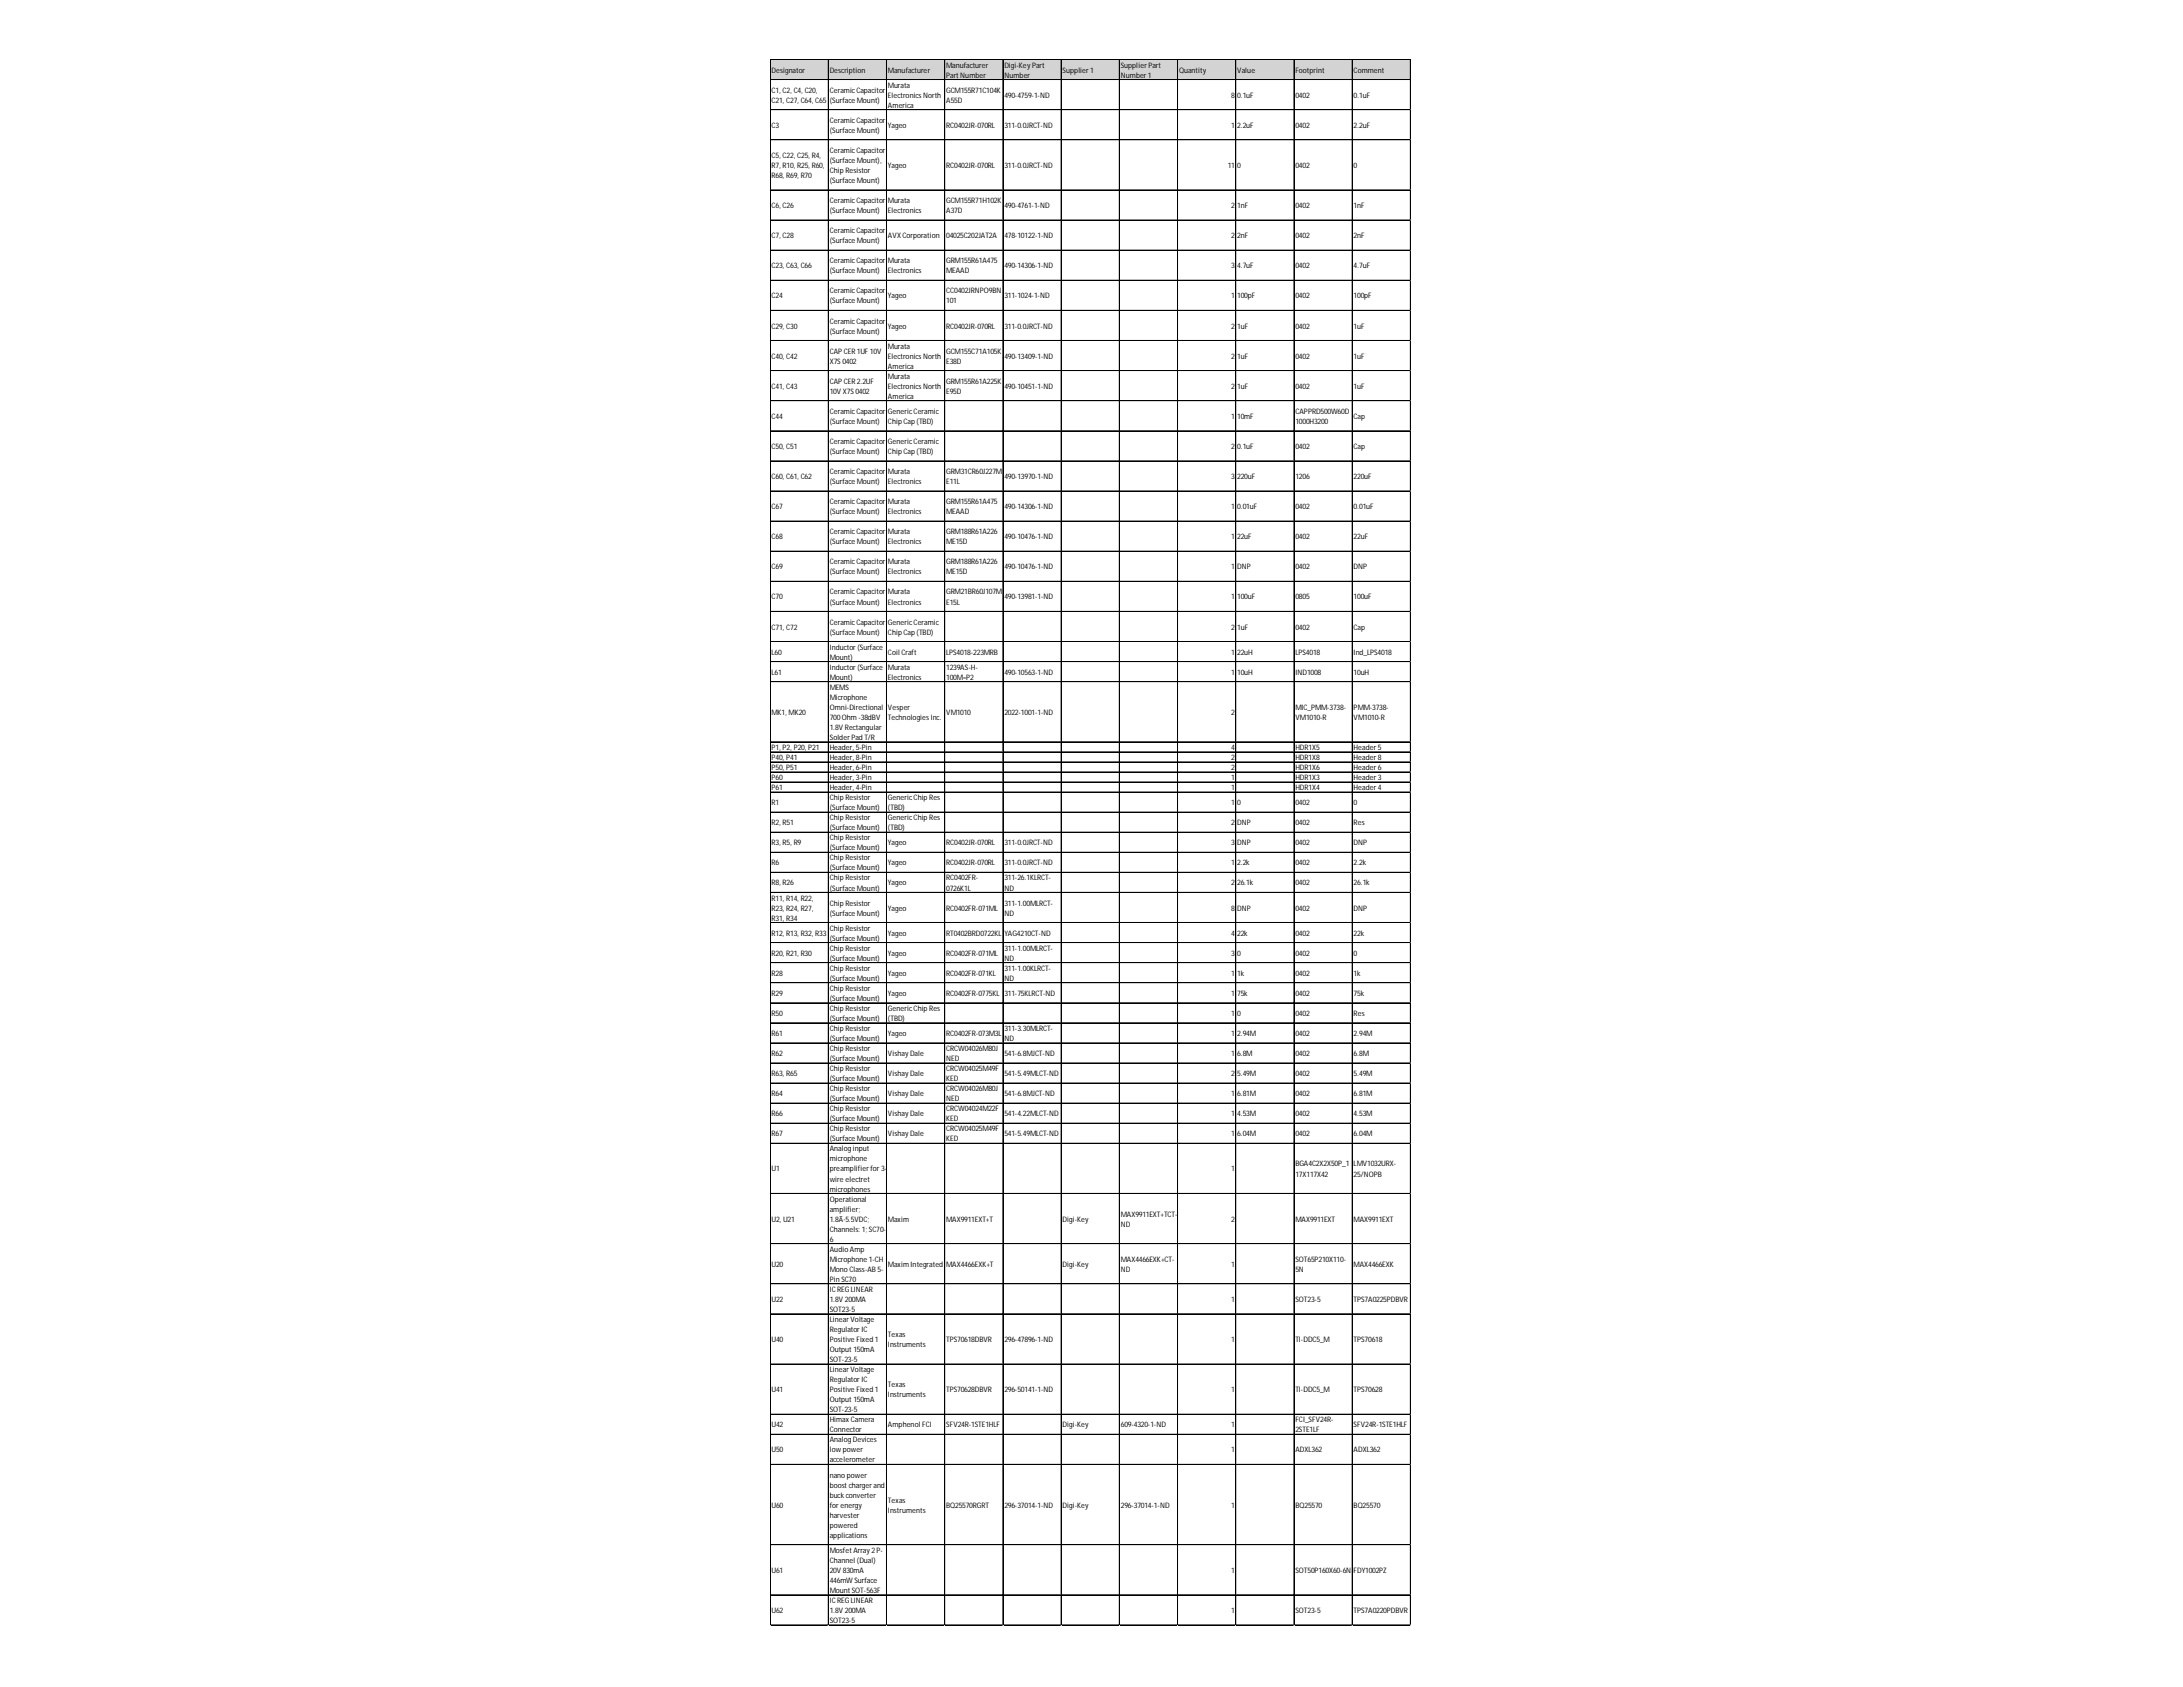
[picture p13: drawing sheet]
<svg xmlns="http://www.w3.org/2000/svg" width="279mm" height="216mm" viewBox="0 0 279 216" stroke-linecap="round" stroke-linejoin="round" font-family="sans-serif">
<defs><g id="words">
<g font-size="1">
<text x="98.8" y="9.3">Designator</text>
<text x="98.8" y="11.9">C1, C2, C4, C20,</text>
<text x="106.2" y="9.3">Description</text>
<text x="106.2" y="11.9">CeramicCapacitor</text>
<text x="113.7" y="9.3">Manufacturer</text>
<text x="113.7" y="11.2">Murata</text>
<text x="121.1" y="8.7">Manufacturer</text>
<text x="121.1" y="9.9">Part Number</text>
<text x="121.1" y="11.9">GCM155R71C104K</text>
<text x="128.6" y="8.7">Digi-Key Part</text>
<text x="128.6" y="9.9">Number</text>
<text x="136" y="9.3">Supplier 1</text>
<text x="143.5" y="8.7">Supplier Part</text>
<text x="143.5" y="9.9">Number 1</text>
<text x="150.9" y="9.3">Quantity</text>
<text x="158.4" y="9.3">Value</text>
<text x="165.8" y="9.3">Footprint</text>
<text x="173.3" y="9.3">Comment</text>
<text x="98.8" y="13.2">C21, C27, C64, C65</text>
<text x="98.8" y="16.4">C3</text>
<text x="106.2" y="13.2">(Surface Mount)</text>
<text x="106.2" y="15.7">CeramicCapacitor</text>
<text x="106.2" y="17">(Surface Mount)</text>
<text x="113.7" y="12.5">Electronics North</text>
<text x="113.7" y="13.8">America</text>
<text x="113.7" y="16.4">Yageo</text>
<text x="121.1" y="13.2">A55D</text>
<text x="121.1" y="16.4">RC0402JR-070RL</text>
<text x="128.6" y="12.5">490-4759-1-ND</text>
<text x="128.6" y="16.4">311-0.0JRCT-ND</text>
<text x="157.6" y="12.5">8</text>
<text x="157.6" y="16.4">1</text>
<text x="158.4" y="12.5">0.1uF</text>
<text x="158.4" y="16.4">2.2uF</text>
<text x="165.8" y="12.5">0402</text>
<text x="165.8" y="16.4">0402</text>
<text x="173.3" y="12.5">0.1uF</text>
<text x="173.3" y="16.4">2.2uF</text>
<text x="98.8" y="20.2">C5, C22, C25, R4,</text>
<text x="98.8" y="21.5">R7, R10, R25, R60,</text>
<text x="98.8" y="22.8">R68, R69, R70</text>
<text x="106.2" y="19.6">CeramicCapacitor</text>
<text x="106.2" y="20.9">(Surface Mount),</text>
<text x="106.2" y="22.1">Chip Resistor</text>
<text x="106.2" y="23.4">(Surface Mount)</text>
<text x="113.7" y="21.5">Yageo</text>
<text x="121.1" y="21.5">RC0402JR-070RL</text>
<text x="128.6" y="21.5">311-0.0JRCT-ND</text>
<text x="157.1" y="21.5">11</text>
<text x="158.4" y="21.5">0</text>
<text x="165.8" y="21.5">0402</text>
<text x="173.3" y="21.5">0</text>
<text x="98.8" y="26.6">C6, C26</text>
<text x="106.2" y="26">CeramicCapacitor</text>
<text x="106.2" y="27.3">(Surface Mount)</text>
<text x="106.2" y="29.8">CeramicCapacitor</text>
<text x="113.7" y="26">Murata</text>
<text x="113.7" y="27.3">Electronics</text>
<text x="121.1" y="26">GCM155R71H102K</text>
<text x="121.1" y="27.3">A37D</text>
<text x="128.6" y="26.6">490-4761-1-ND</text>
<text x="157.6" y="26.6">2</text>
<text x="158.4" y="26.6">1nF</text>
<text x="165.8" y="26.6">0402</text>
<text x="173.3" y="26.6">1nF</text>
<text x="98.8" y="30.5">C7, C28</text>
<text x="98.8" y="34.3">C23, C63, C66</text>
<text x="106.2" y="31.1">(Surface Mount)</text>
<text x="106.2" y="33.7">CeramicCapacitor</text>
<text x="106.2" y="35">(Surface Mount)</text>
<text x="113.7" y="30.5">AVX Corporation</text>
<text x="113.7" y="33.7">Murata</text>
<text x="113.7" y="35">Electronics</text>
<text x="121.1" y="30.5">04025C202JAT2A</text>
<text x="121.1" y="33.7">GRM155R61A475</text>
<text x="121.1" y="35">MEAAD</text>
<text x="128.6" y="30.5">478-10122-1-ND</text>
<text x="128.6" y="34.3">490-14306-1-ND</text>
<text x="157.6" y="30.5">2</text>
<text x="157.6" y="34.3">3</text>
<text x="158.4" y="30.5">2nF</text>
<text x="158.4" y="34.3">4.7uF</text>
<text x="165.8" y="30.5">0402</text>
<text x="165.8" y="34.3">0402</text>
<text x="173.3" y="30.5">2nF</text>
<text x="173.3" y="34.3">4.7uF</text>
<text x="98.8" y="38.2">C24</text>
<text x="106.2" y="37.6">CeramicCapacitor</text>
<text x="106.2" y="38.8">(Surface Mount)</text>
<text x="106.2" y="41.4">CeramicCapacitor</text>
<text x="113.7" y="38.2">Yageo</text>
<text x="121.1" y="37.6">CC0402JRNPO9BN</text>
<text x="121.1" y="38.8">101</text>
<text x="128.6" y="38.2">311-1024-1-ND</text>
<text x="157.6" y="38.2">1</text>
<text x="158.4" y="38.2">100pF</text>
<text x="165.8" y="38.2">0402</text>
<text x="173.3" y="38.2">100pF</text>
<text x="98.8" y="42">C29, C30</text>
<text x="98.8" y="45.9">C40, C42</text>
<text x="106.2" y="42.7">(Surface Mount)</text>
<text x="106.2" y="45.3">CAP CER 1UF 10V</text>
<text x="106.2" y="46.5">X7S 0402</text>
<text x="113.7" y="42">Yageo</text>
<text x="113.7" y="44.6">Murata</text>
<text x="113.7" y="45.9">Electronics North</text>
<text x="113.7" y="47.2">America</text>
<text x="121.1" y="42">RC0402JR-070RL</text>
<text x="121.1" y="45.3">GCM155C71A105K</text>
<text x="121.1" y="46.5">E38D</text>
<text x="128.6" y="42">311-0.0JRCT-ND</text>
<text x="128.6" y="45.9">490-13409-1-ND</text>
<text x="157.6" y="42">2</text>
<text x="157.6" y="45.9">2</text>
<text x="158.4" y="42">1uF</text>
<text x="158.4" y="45.9">1uF</text>
<text x="165.8" y="42">0402</text>
<text x="165.8" y="45.9">0402</text>
<text x="173.3" y="42">1uF</text>
<text x="173.3" y="45.9">1uF</text>
<text x="98.8" y="49.8">C41, C43</text>
<text x="98.8" y="53.6">C44</text>
<text x="106.2" y="49.1">CAP CER 2.2UF</text>
<text x="106.2" y="50.4">10V X7S 0402</text>
<text x="106.2" y="53">CeramicCapacitor</text>
<text x="113.7" y="48.5">Murata</text>
<text x="113.7" y="49.8">Electronics North</text>
<text x="113.7" y="51">America</text>
<text x="113.7" y="53">GenericCeramic</text>
<text x="121.1" y="49.1">GRM155R61A225K</text>
<text x="121.1" y="50.4">E95D</text>
<text x="128.6" y="49.8">490-10451-1-ND</text>
<text x="157.6" y="49.8">2</text>
<text x="157.6" y="53.6">1</text>
<text x="158.4" y="49.8">1uF</text>
<text x="158.4" y="53.6">10mF</text>
<text x="165.8" y="49.8">0402</text>
<text x="165.8" y="53">CAPPRD500W60D</text>
<text x="173.3" y="49.8">1uF</text>
<text x="173.3" y="53.6">Cap</text>
<text x="98.8" y="57.5">C50, C51</text>
<text x="106.2" y="54.2">(Surface Mount)</text>
<text x="106.2" y="56.8">CeramicCapacitor</text>
<text x="106.2" y="58.1">(Surface Mount)</text>
<text x="113.7" y="54.2">Chip Cap (TBD)</text>
<text x="113.7" y="56.8">GenericCeramic</text>
<text x="113.7" y="58.1">Chip Cap (TBD)</text>
<text x="157.6" y="57.5">2</text>
<text x="158.4" y="57.5">0.1uF</text>
<text x="165.8" y="54.2">1000H3200</text>
<text x="165.8" y="57.5">0402</text>
<text x="173.3" y="57.5">Cap</text>
<text x="98.8" y="61.3">C60, C61, C62</text>
<text x="98.8" y="65.2">C67</text>
<text x="106.2" y="60.7">CeramicCapacitor</text>
<text x="106.2" y="62">(Surface Mount)</text>
<text x="106.2" y="64.5">CeramicCapacitor</text>
<text x="106.2" y="65.8">(Surface Mount)</text>
<text x="113.7" y="60.7">Murata</text>
<text x="113.7" y="62">Electronics</text>
<text x="113.7" y="64.5">Murata</text>
<text x="113.7" y="65.8">Electronics</text>
<text x="121.1" y="60.7">GRM31CR60J227M</text>
<text x="121.1" y="62">E11L</text>
<text x="121.1" y="64.5">GRM155R61A475</text>
<text x="121.1" y="65.8">MEAAD</text>
<text x="128.6" y="61.3">490-13970-1-ND</text>
<text x="128.6" y="65.2">490-14306-1-ND</text>
<text x="157.6" y="61.3">3</text>
<text x="157.6" y="65.2">1</text>
<text x="158.4" y="61.3">220uF</text>
<text x="158.4" y="65.2">0.01uF</text>
<text x="165.8" y="61.3">1206</text>
<text x="165.8" y="65.2">0402</text>
<text x="173.3" y="61.3">220uF</text>
<text x="173.3" y="65.2">0.01uF</text>
<text x="98.8" y="69">C68</text>
<text x="106.2" y="68.4">CeramicCapacitor</text>
<text x="106.2" y="69.7">(Surface Mount)</text>
<text x="113.7" y="68.4">Murata</text>
<text x="113.7" y="69.7">Electronics</text>
<text x="121.1" y="68.4">GRM188R61A226</text>
<text x="121.1" y="69.7">ME15D</text>
<text x="128.6" y="69">490-10476-1-ND</text>
<text x="157.6" y="69">1</text>
<text x="158.4" y="69">22uF</text>
<text x="165.8" y="69">0402</text>
<text x="173.3" y="69">22uF</text>
<text x="98.8" y="72.9">C69</text>
<text x="98.8" y="76.7">C70</text>
<text x="106.2" y="72.2">CeramicCapacitor</text>
<text x="106.2" y="73.5">(Surface Mount)</text>
<text x="106.2" y="76.1">CeramicCapacitor</text>
<text x="106.2" y="77.4">(Surface Mount)</text>
<text x="113.7" y="72.2">Murata</text>
<text x="113.7" y="73.5">Electronics</text>
<text x="113.7" y="76.1">Murata</text>
<text x="113.7" y="77.4">Electronics</text>
<text x="121.1" y="72.2">GRM188R61A226</text>
<text x="121.1" y="73.5">ME15D</text>
<text x="121.1" y="76.1">GRM21BR60J107M</text>
<text x="121.1" y="77.4">E15L</text>
<text x="128.6" y="72.9">490-10476-1-ND</text>
<text x="128.6" y="76.7">490-13981-1-ND</text>
<text x="157.6" y="72.9">1</text>
<text x="157.6" y="76.7">1</text>
<text x="158.4" y="72.9">DNP</text>
<text x="158.4" y="76.7">100uF</text>
<text x="165.8" y="72.9">0402</text>
<text x="165.8" y="76.7">0805</text>
<text x="173.3" y="72.9">DNP</text>
<text x="173.3" y="76.7">100uF</text>
<text x="98.8" y="80.6">C71, C72</text>
<text x="98.8" y="83.8">L60</text>
<text x="106.2" y="79.9">CeramicCapacitor</text>
<text x="106.2" y="81.2">(Surface Mount)</text>
<text x="106.2" y="83.1">Inductor (Surface</text>
<text x="113.7" y="79.9">GenericCeramic</text>
<text x="113.7" y="81.2">Chip Cap (TBD)</text>
<text x="113.7" y="83.8">Coil Craft</text>
<text x="121.1" y="83.8">LPS4018-223MRB</text>
<text x="157.6" y="80.6">2</text>
<text x="157.6" y="83.8">1</text>
<text x="158.4" y="80.6">1uF</text>
<text x="158.4" y="83.8">22uH</text>
<text x="165.8" y="80.6">0402</text>
<text x="165.8" y="83.8">LPS4018</text>
<text x="173.3" y="80.6">Cap</text>
<text x="173.3" y="83.8">Ind_LPS4018</text>
<text x="98.8" y="86.4">L61</text>
<text x="106.2" y="84.4">Mount)</text>
<text x="106.2" y="85.7">Inductor (Surface</text>
<text x="106.2" y="87">Mount)</text>
<text x="106.2" y="88.3">MEMS</text>
<text x="106.2" y="89.6">Microphone</text>
<text x="113.7" y="85.7">Murata</text>
<text x="113.7" y="87">Electronics</text>
<text x="121.1" y="85.7">1239AS-H-</text>
<text x="121.1" y="87">100M=P2</text>
<text x="128.6" y="86.4">490-10563-1-ND</text>
<text x="157.6" y="86.4">1</text>
<text x="158.4" y="86.4">10uH</text>
<text x="165.8" y="86.4">IND1008</text>
<text x="173.3" y="86.4">10uH</text>
<text x="98.8" y="91.5">MK1, MK20</text>
<text x="98.8" y="96">P1, P2, P20, P21</text>
<text x="106.2" y="90.8">Omni-Directional</text>
<text x="106.2" y="92.1">700Ohm -38dBV</text>
<text x="106.2" y="93.4">1.8V Rectangular</text>
<text x="106.2" y="94.7">Solder Pad T/R</text>
<text x="106.2" y="96">Header, 5-Pin</text>
<text x="113.7" y="90.8">Vesper</text>
<text x="113.7" y="92.1">Technologies Inc.</text>
<text x="121.1" y="91.5">VM1010</text>
<text x="128.6" y="91.5">2022-1001-1-ND</text>
<text x="157.6" y="91.5">2</text>
<text x="157.6" y="96">4</text>
<text x="165.8" y="90.8">MIC_PMM-3738-</text>
<text x="165.8" y="92.1">VM1010-R</text>
<text x="165.8" y="96">HDR1X5</text>
<text x="173.3" y="90.8">PMM-3738-</text>
<text x="173.3" y="92.1">VM1010-R</text>
<text x="173.3" y="96">Header 5</text>
<text x="98.8" y="97.3">P40, P41</text>
<text x="98.8" y="98.6">P50, P51</text>
<text x="98.8" y="99.8">P60</text>
<text x="98.8" y="101.1">P61</text>
<text x="106.2" y="97.3">Header, 8-Pin</text>
<text x="106.2" y="98.6">Header, 6-Pin</text>
<text x="106.2" y="99.8">Header, 3-Pin</text>
<text x="106.2" y="101.1">Header, 4-Pin</text>
<text x="157.6" y="97.3">2</text>
<text x="157.6" y="98.6">2</text>
<text x="157.6" y="99.8">1</text>
<text x="157.6" y="101.1">1</text>
<text x="165.8" y="97.3">HDR1X8</text>
<text x="165.8" y="98.6">HDR1X6</text>
<text x="165.8" y="99.8">HDR1X3</text>
<text x="165.8" y="101.1">HDR1X4</text>
<text x="173.3" y="97.3">Header 8</text>
<text x="173.3" y="98.6">Header 6</text>
<text x="173.3" y="99.8">Header 3</text>
<text x="173.3" y="101.1">Header 4</text>
<text x="98.8" y="103">R1</text>
<text x="98.8" y="105.6">R2, R51</text>
<text x="106.2" y="102.4">Chip Resistor</text>
<text x="106.2" y="103.7">(Surface Mount)</text>
<text x="106.2" y="105">Chip Resistor</text>
<text x="106.2" y="106.3">(Surface Mount)</text>
<text x="106.2" y="107.5">Chip Resistor</text>
<text x="113.7" y="102.4">GenericChip Res</text>
<text x="113.7" y="103.7">(TBD)</text>
<text x="113.7" y="105">GenericChip Res</text>
<text x="113.7" y="106.3">(TBD)</text>
<text x="157.6" y="103">1</text>
<text x="157.6" y="105.6">2</text>
<text x="158.4" y="103">0</text>
<text x="158.4" y="105.6">DNP</text>
<text x="165.8" y="103">0402</text>
<text x="165.8" y="105.6">0402</text>
<text x="173.3" y="103">0</text>
<text x="173.3" y="105.6">Res</text>
<text x="98.8" y="108.2">R3, R5, R9</text>
<text x="98.8" y="110.8">R6</text>
<text x="98.8" y="113.3">R8, R26</text>
<text x="106.2" y="108.8">(Surface Mount)</text>
<text x="106.2" y="110.1">Chip Resistor</text>
<text x="106.2" y="111.4">(Surface Mount)</text>
<text x="106.2" y="112.7">Chip Resistor</text>
<text x="106.2" y="114">(Surface Mount)</text>
<text x="113.7" y="108.2">Yageo</text>
<text x="113.7" y="110.8">Yageo</text>
<text x="113.7" y="113.3">Yageo</text>
<text x="121.1" y="108.2">RC0402JR-070RL</text>
<text x="121.1" y="110.8">RC0402JR-070RL</text>
<text x="121.1" y="112.7">RC0402FR-</text>
<text x="121.1" y="114">0726K1L</text>
<text x="128.6" y="108.2">311-0.0JRCT-ND</text>
<text x="128.6" y="110.8">311-0.0JRCT-ND</text>
<text x="128.6" y="112.7">311-26.1KLRCT-</text>
<text x="128.6" y="114">ND</text>
<text x="157.6" y="108.2">3</text>
<text x="157.6" y="110.8">1</text>
<text x="157.6" y="113.3">2</text>
<text x="158.4" y="108.2">DNP</text>
<text x="158.4" y="110.8">2.2k</text>
<text x="158.4" y="113.3">26.1k</text>
<text x="165.8" y="108.2">0402</text>
<text x="165.8" y="110.8">0402</text>
<text x="165.8" y="113.3">0402</text>
<text x="173.3" y="108.2">DNP</text>
<text x="173.3" y="110.8">2.2k</text>
<text x="173.3" y="113.3">26.1k</text>
<text x="98.8" y="115.2">R11, R14, R22,</text>
<text x="98.8" y="116.5">R23, R24, R27,</text>
<text x="98.8" y="117.8">R31, R34</text>
<text x="98.8" y="119.7">R12, R13, R32, R33</text>
<text x="106.2" y="115.9">Chip Resistor</text>
<text x="106.2" y="117.2">(Surface Mount)</text>
<text x="106.2" y="119.1">Chip Resistor</text>
<text x="113.7" y="116.5">Yageo</text>
<text x="113.7" y="119.7">Yageo</text>
<text x="121.1" y="116.5">RC0402FR-071ML</text>
<text x="121.1" y="119.7">RT0402BRD0722KL</text>
<text x="128.6" y="115.9">311-1.00MLRCT-</text>
<text x="128.6" y="117.2">ND</text>
<text x="128.6" y="119.7">YAG4210CT-ND</text>
<text x="157.6" y="116.5">8</text>
<text x="157.6" y="119.7">4</text>
<text x="158.4" y="116.5">DNP</text>
<text x="158.4" y="119.7">22k</text>
<text x="165.8" y="116.5">0402</text>
<text x="165.8" y="119.7">0402</text>
<text x="173.3" y="116.5">DNP</text>
<text x="173.3" y="119.7">22k</text>
<text x="98.8" y="122.3">R20, R21, R30</text>
<text x="98.8" y="124.9">R28</text>
<text x="106.2" y="120.4">(Surface Mount)</text>
<text x="106.2" y="121.7">Chip Resistor</text>
<text x="106.2" y="123">(Surface Mount)</text>
<text x="106.2" y="124.2">Chip Resistor</text>
<text x="106.2" y="125.5">(Surface Mount)</text>
<text x="113.7" y="122.3">Yageo</text>
<text x="113.7" y="124.9">Yageo</text>
<text x="121.1" y="122.3">RC0402FR-071ML</text>
<text x="121.1" y="124.9">RC0402FR-071KL</text>
<text x="128.6" y="121.7">311-1.00MLRCT-</text>
<text x="128.6" y="123">ND</text>
<text x="128.6" y="124.2">311-1.00KLRCT-</text>
<text x="128.6" y="125.5">ND</text>
<text x="157.6" y="122.3">3</text>
<text x="157.6" y="124.9">1</text>
<text x="158.4" y="122.3">0</text>
<text x="158.4" y="124.9">1k</text>
<text x="165.8" y="122.3">0402</text>
<text x="165.8" y="124.9">0402</text>
<text x="173.3" y="122.3">0</text>
<text x="173.3" y="124.9">1k</text>
<text x="98.8" y="127.5">R29</text>
<text x="98.8" y="130">R50</text>
<text x="106.2" y="126.8">Chip Resistor</text>
<text x="106.2" y="128.1">(Surface Mount)</text>
<text x="106.2" y="129.4">Chip Resistor</text>
<text x="106.2" y="130.7">(Surface Mount)</text>
<text x="106.2" y="131.9">Chip Resistor</text>
<text x="113.7" y="127.5">Yageo</text>
<text x="113.7" y="129.4">GenericChip Res</text>
<text x="113.7" y="130.7">(TBD)</text>
<text x="121.1" y="127.5">RC0402FR-0775KL</text>
<text x="128.6" y="127.5">311-75KLRCT-ND</text>
<text x="128.6" y="131.9">311-3.30MLRCT-</text>
<text x="157.6" y="127.5">1</text>
<text x="157.6" y="130">1</text>
<text x="158.4" y="127.5">75k</text>
<text x="158.4" y="130">0</text>
<text x="165.8" y="127.5">0402</text>
<text x="165.8" y="130">0402</text>
<text x="173.3" y="127.5">75k</text>
<text x="173.3" y="130">Res</text>
<text x="98.8" y="132.6">R61</text>
<text x="98.8" y="135.2">R62</text>
<text x="98.8" y="137.7">R63, R65</text>
<text x="106.2" y="133.2">(Surface Mount)</text>
<text x="106.2" y="134.5">Chip Resistor</text>
<text x="106.2" y="135.8">(Surface Mount)</text>
<text x="106.2" y="137.1">Chip Resistor</text>
<text x="113.7" y="132.6">Yageo</text>
<text x="113.7" y="135.2">Vishay Dale</text>
<text x="113.7" y="137.7">Vishay Dale</text>
<text x="121.1" y="132.6">RC0402FR-073M3L</text>
<text x="121.1" y="134.5">CRCW04026M80J</text>
<text x="121.1" y="135.8">NED</text>
<text x="121.1" y="137.1">CRCW04025M49F</text>
<text x="128.6" y="133.2">ND</text>
<text x="128.6" y="135.2">541-6.8MJCT-ND</text>
<text x="128.6" y="137.7">541-5.49MLCT-ND</text>
<text x="157.6" y="132.6">1</text>
<text x="157.6" y="135.2">1</text>
<text x="157.6" y="137.7">2</text>
<text x="158.4" y="132.6">2.94M</text>
<text x="158.4" y="135.2">6.8M</text>
<text x="158.4" y="137.7">5.49M</text>
<text x="165.8" y="132.6">0402</text>
<text x="165.8" y="135.2">0402</text>
<text x="165.8" y="137.7">0402</text>
<text x="173.3" y="132.6">2.94M</text>
<text x="173.3" y="135.2">6.8M</text>
<text x="173.3" y="137.7">5.49M</text>
<text x="98.8" y="140.3">R64</text>
<text x="98.8" y="142.9">R66</text>
<text x="106.2" y="138.4">(Surface Mount)</text>
<text x="106.2" y="139.7">Chip Resistor</text>
<text x="106.2" y="140.9">(Surface Mount)</text>
<text x="106.2" y="142.2">Chip Resistor</text>
<text x="106.2" y="143.5">(Surface Mount)</text>
<text x="113.7" y="140.3">Vishay Dale</text>
<text x="113.7" y="142.9">Vishay Dale</text>
<text x="121.1" y="138.4">KED</text>
<text x="121.1" y="139.7">CRCW04026M80J</text>
<text x="121.1" y="140.9">NED</text>
<text x="121.1" y="142.2">CRCW04024M22F</text>
<text x="121.1" y="143.5">KED</text>
<text x="128.6" y="140.3">541-6.8MJCT-ND</text>
<text x="128.6" y="142.9">541-4.22MLCT-ND</text>
<text x="157.6" y="140.3">1</text>
<text x="157.6" y="142.9">1</text>
<text x="158.4" y="140.3">6.81M</text>
<text x="158.4" y="142.9">4.53M</text>
<text x="165.8" y="140.3">0402</text>
<text x="165.8" y="142.9">0402</text>
<text x="173.3" y="140.3">6.81M</text>
<text x="173.3" y="142.9">4.53M</text>
<text x="98.8" y="145.4">R67</text>
<text x="98.8" y="149.9">U1</text>
<text x="106.2" y="144.8">Chip Resistor</text>
<text x="106.2" y="146.1">(Surface Mount)</text>
<text x="106.2" y="147.4">Analog input</text>
<text x="106.2" y="148.6">microphone</text>
<text x="106.2" y="149.9">preamplifier for 3-</text>
<text x="113.7" y="145.4">Vishay Dale</text>
<text x="121.1" y="144.8">CRCW04025M49F</text>
<text x="121.1" y="146.1">KED</text>
<text x="128.6" y="145.4">541-5.49MLCT-ND</text>
<text x="157.6" y="145.4">1</text>
<text x="157.6" y="149.9">1</text>
<text x="158.4" y="145.4">6.04M</text>
<text x="165.8" y="145.4">0402</text>
<text x="165.8" y="149.3">BGA4C2X2X50P_1</text>
<text x="173.3" y="145.4">6.04M</text>
<text x="173.3" y="149.3">LMV1032URX-</text>
<text x="106.2" y="151.2">wire electret</text>
<text x="106.2" y="152.5">microphones</text>
<text x="106.2" y="153.8">Operational</text>
<text x="106.2" y="155.1">amplifier;</text>
<text x="143.5" y="155.7">MAX9911EXT+TCT-</text>
<text x="165.8" y="150.6">17X117X42</text>
<text x="173.3" y="150.6">25/NOPB</text>
<text x="98.8" y="156.3">U2, U21</text>
<text x="106.2" y="156.3">1.8Ã·5.5VDC;</text>
<text x="106.2" y="157.6">Channels: 1; SC70-</text>
<text x="106.2" y="158.9">6</text>
<text x="106.2" y="160.2">Audio Amp</text>
<text x="106.2" y="161.5">Microphone 1-CH</text>
<text x="113.7" y="156.3">Maxim</text>
<text x="121.1" y="156.3">MAX9911EXT+T</text>
<text x="136" y="156.3">Digi-Key</text>
<text x="143.5" y="157">ND</text>
<text x="143.5" y="161.5">MAX4466EXK+CT-</text>
<text x="157.6" y="156.3">2</text>
<text x="165.8" y="156.3">MAX9911EXT</text>
<text x="165.8" y="161.5">SOT65P210X110-</text>
<text x="173.3" y="156.3">MAX9911EXT</text>
<text x="98.8" y="162.1">U20</text>
<text x="98.8" y="166.6">U22</text>
<text x="106.2" y="162.8">Mono Class-AB 5-</text>
<text x="106.2" y="164.1">Pin SC70</text>
<text x="106.2" y="165.3">IC REGLINEAR</text>
<text x="106.2" y="166.6">1.8V 200MA</text>
<text x="106.2" y="167.9">SOT23-5</text>
<text x="113.7" y="162.1">Maxim Integrated</text>
<text x="121.1" y="162.1">MAX4466EXK+T</text>
<text x="136" y="162.1">Digi-Key</text>
<text x="143.5" y="162.8">ND</text>
<text x="157.6" y="162.1">1</text>
<text x="157.6" y="166.6">1</text>
<text x="165.8" y="162.8">5N</text>
<text x="165.8" y="166.6">SOT23-5</text>
<text x="173.3" y="162.1">MAX4466EXK</text>
<text x="173.3" y="166.6">TPS7A0225PDBVR</text>
<text x="98.8" y="171.8">U40</text>
<text x="106.2" y="169.2">Linear Voltage</text>
<text x="106.2" y="170.5">Regulator IC</text>
<text x="106.2" y="171.8">Positive Fixed 1</text>
<text x="106.2" y="173">Output 150mA</text>
<text x="113.7" y="171.1">Texas</text>
<text x="113.7" y="172.4">Instruments</text>
<text x="121.1" y="171.8">TPS70618DBVR</text>
<text x="128.6" y="171.8">296-47896-1-ND</text>
<text x="157.6" y="171.8">1</text>
<text x="165.8" y="171.8">TI-DDC5_M</text>
<text x="173.3" y="171.8">TPS70618</text>
<text x="98.8" y="178.2">U41</text>
<text x="106.2" y="174.3">SOT-23-5</text>
<text x="106.2" y="175.6">Linear Voltage</text>
<text x="106.2" y="176.9">Regulator IC</text>
<text x="106.2" y="178.2">Positive Fixed 1</text>
<text x="106.2" y="179.5">Output 150mA</text>
<text x="113.7" y="177.5">Texas</text>
<text x="113.7" y="178.8">Instruments</text>
<text x="121.1" y="178.2">TPS70628DBVR</text>
<text x="128.6" y="178.2">296-50141-1-ND</text>
<text x="157.6" y="178.2">1</text>
<text x="165.8" y="178.2">TI-DDC5_M</text>
<text x="173.3" y="178.2">TPS70628</text>
<text x="98.8" y="182.7">U42</text>
<text x="98.8" y="185.9">U50</text>
<text x="106.2" y="180.7">SOT-23-5</text>
<text x="106.2" y="182">Himax Camera</text>
<text x="106.2" y="183.3">Connector</text>
<text x="106.2" y="184.6">Analog Devices</text>
<text x="106.2" y="185.9">low power</text>
<text x="113.7" y="182.7">Amphenol FCI</text>
<text x="121.1" y="182.7">SFV24R-1STE1HLF</text>
<text x="136" y="182.7">Digi-Key</text>
<text x="143.5" y="182.7">609-4320-1-ND</text>
<text x="157.6" y="182.7">1</text>
<text x="157.6" y="185.9">1</text>
<text x="165.8" y="182">FCI_SFV24R-</text>
<text x="165.8" y="183.3">2STE1LF</text>
<text x="165.8" y="185.9">ADXL362</text>
<text x="173.3" y="182.7">SFV24R-1STE1HLF</text>
<text x="173.3" y="185.9">ADXL362</text>
<text x="106.2" y="187.2">accelerometer</text>
<text x="106.2" y="189.1">nano power</text>
<text x="106.2" y="190.4">boost charger and</text>
<text x="106.2" y="191.7">buck converter</text>
<text x="98.8" y="192.9">U60</text>
<text x="106.2" y="192.9">for energy</text>
<text x="106.2" y="194.2">harvester</text>
<text x="106.2" y="195.5">powered</text>
<text x="106.2" y="196.8">applications</text>
<text x="113.7" y="192.3">Texas</text>
<text x="113.7" y="193.6">Instruments</text>
<text x="121.1" y="192.9">BQ25570RGRT</text>
<text x="128.6" y="192.9">296-37014-1-ND</text>
<text x="136" y="192.9">Digi-Key</text>
<text x="143.5" y="192.9">296-37014-1-ND</text>
<text x="157.6" y="192.9">1</text>
<text x="165.8" y="192.9">BQ25570</text>
<text x="173.3" y="192.9">BQ25570</text>
<text x="98.8" y="201.3">U61</text>
<text x="106.2" y="198.7">Mosfet Array 2P-</text>
<text x="106.2" y="200">Channel (Dual)</text>
<text x="106.2" y="201.3">20V 830mA</text>
<text x="106.2" y="202.6">446mW Surface</text>
<text x="106.2" y="203.9">Mount SOT-563F</text>
<text x="157.6" y="201.3">1</text>
<text x="165.8" y="201.3">SOT50P160X60-6N</text>
<text x="173.3" y="201.3">FDY1002PZ</text>
<text x="98.8" y="206.4">U62</text>
<text x="106.2" y="205.1">IC REGLINEAR</text>
<text x="106.2" y="206.4">1.8V 200MA</text>
<text x="106.2" y="207.7">SOT23-5</text>
<text x="157.6" y="206.4">1</text>
<text x="165.8" y="206.4">SOT23-5</text>
<text x="173.3" y="206.4">TPS7A0220PDBVR</text>
</g>
</g></defs>
<path d="M98.6 7.6h82v2.6h-82z" fill="#d3d3d3"/>
<g fill="none" stroke="#000" stroke-width=".13">
<path d="M98.6 7.6v200.4M98.6 7.6h82M98.6 10.2h82M98.6 14h82M98.6 14.1h82M98.6 17.9h82M106 7.7v200.3M113.5 7.7v200.3M120.9 7.7v200.3M128.4 7.7v200.3M135.8 7.7v200.3M143.3 7.7v200.3"/>
<path d="M150.7 7.7v200.3M158.2 7.7v200.3M165.6 7.7v200.3M173.1 7.7v200.3M180.5 7.7v200.3M98.6 24.3h82M98.6 28.2h82M98.6 32h82M98.6 35.9h82M98.6 39.7h82M98.6 43.6h82M98.6 47.4h82"/>
<path d="M98.6 47.5h82M98.6 51.3h82M98.6 55.1h82M98.6 55.2h82M98.6 59h82M98.6 62.8h82M98.6 62.9h82M98.6 66.7h82M98.6 70.5h82M98.6 70.6h82M98.6 74.4h82M98.6 78.2h82"/>
<path d="M98.6 78.3h82M98.6 82.1h82M98.6 84.7h82M98.6 87.2h82M98.6 87.3h82M98.6 94.9h82M98.6 95h82M98.6 96.2h82M98.6 96.3h82M98.6 97.5h82M98.6 98.8h82M98.6 100.1h82"/>
<path d="M98.6 101.4h82M98.6 103.9h82M98.6 104h82M98.6 106.5h82M98.6 109.1h82M98.6 111.6h82M98.6 111.7h82M98.6 114.2h82M98.6 118.1h82M98.6 120.6h82M98.6 120.7h82M98.6 123.2h82"/>
<path d="M98.6 125.8h82M98.6 128.3h82M98.6 128.4h82M98.6 130.9h82M98.6 133.5h82M98.6 136h82M98.6 136.1h82M98.6 138.6h82M98.6 141.2h82M98.6 143.7h82M98.6 143.8h82M98.6 146.3h82"/>
<path d="M98.6 152.7h82M98.6 152.8h82M98.6 159.2h82M98.6 164.3h82M98.6 168.1h82M98.6 168.2h82M98.6 174.6h82M98.6 181h82M98.6 183.6h82M98.6 187.4h82M98.6 197.7h82M98.6 204.1h82"/>
<path d="M98.6 208h82"/>
</g>
<path d="M98.6 208v.1" fill="none" stroke="#d4d4d4" stroke-width=".13"/>
<path d="M98.6 208v.1z" fill="#d4d4d4"/>
<path d="M106 208v.1" fill="none" stroke="#d4d4d4" stroke-width=".13"/>
<path d="M106 208l.1 .1z" fill="#d4d4d4"/>
<path d="M113.5 208v.1" fill="none" stroke="#d4d4d4" stroke-width=".13"/>
<path d="M113.5 208v.1z" fill="#d4d4d4"/>
<path d="M120.9 208v.1" fill="none" stroke="#d4d4d4" stroke-width=".13"/>
<path d="M120.9 208l.1 .1z" fill="#d4d4d4"/>
<path d="M128.4 208v.1" fill="none" stroke="#d4d4d4" stroke-width=".13"/>
<path d="M128.4 208v.1z" fill="#d4d4d4"/>
<path d="M135.8 208v.1" fill="none" stroke="#d4d4d4" stroke-width=".13"/>
<path d="M135.8 208l.1 .1z" fill="#d4d4d4"/>
<path d="M143.3 208v.1" fill="none" stroke="#d4d4d4" stroke-width=".13"/>
<path d="M143.3 208v.1z" fill="#d4d4d4"/>
<path d="M150.7 208v.1" fill="none" stroke="#d4d4d4" stroke-width=".13"/>
<path d="M150.7 208l.1 .1z" fill="#d4d4d4"/>
<path d="M158.2 208v.1" fill="none" stroke="#d4d4d4" stroke-width=".13"/>
<path d="M158.2 208v.1z" fill="#d4d4d4"/>
<path d="M165.6 208v.1" fill="none" stroke="#d4d4d4" stroke-width=".13"/>
<path d="M165.6 208l.1 .1z" fill="#d4d4d4"/>
<path d="M173.1 208v.1" fill="none" stroke="#d4d4d4" stroke-width=".13"/>
<path d="M173.1 208v.1z" fill="#d4d4d4"/>
<path d="M180.5 208v.1" fill="none" stroke="#d4d4d4" stroke-width=".13"/>
<path d="M180.5 208l.1 .1z" fill="#d4d4d4"/>
<use href="#words"/>
</svg>
